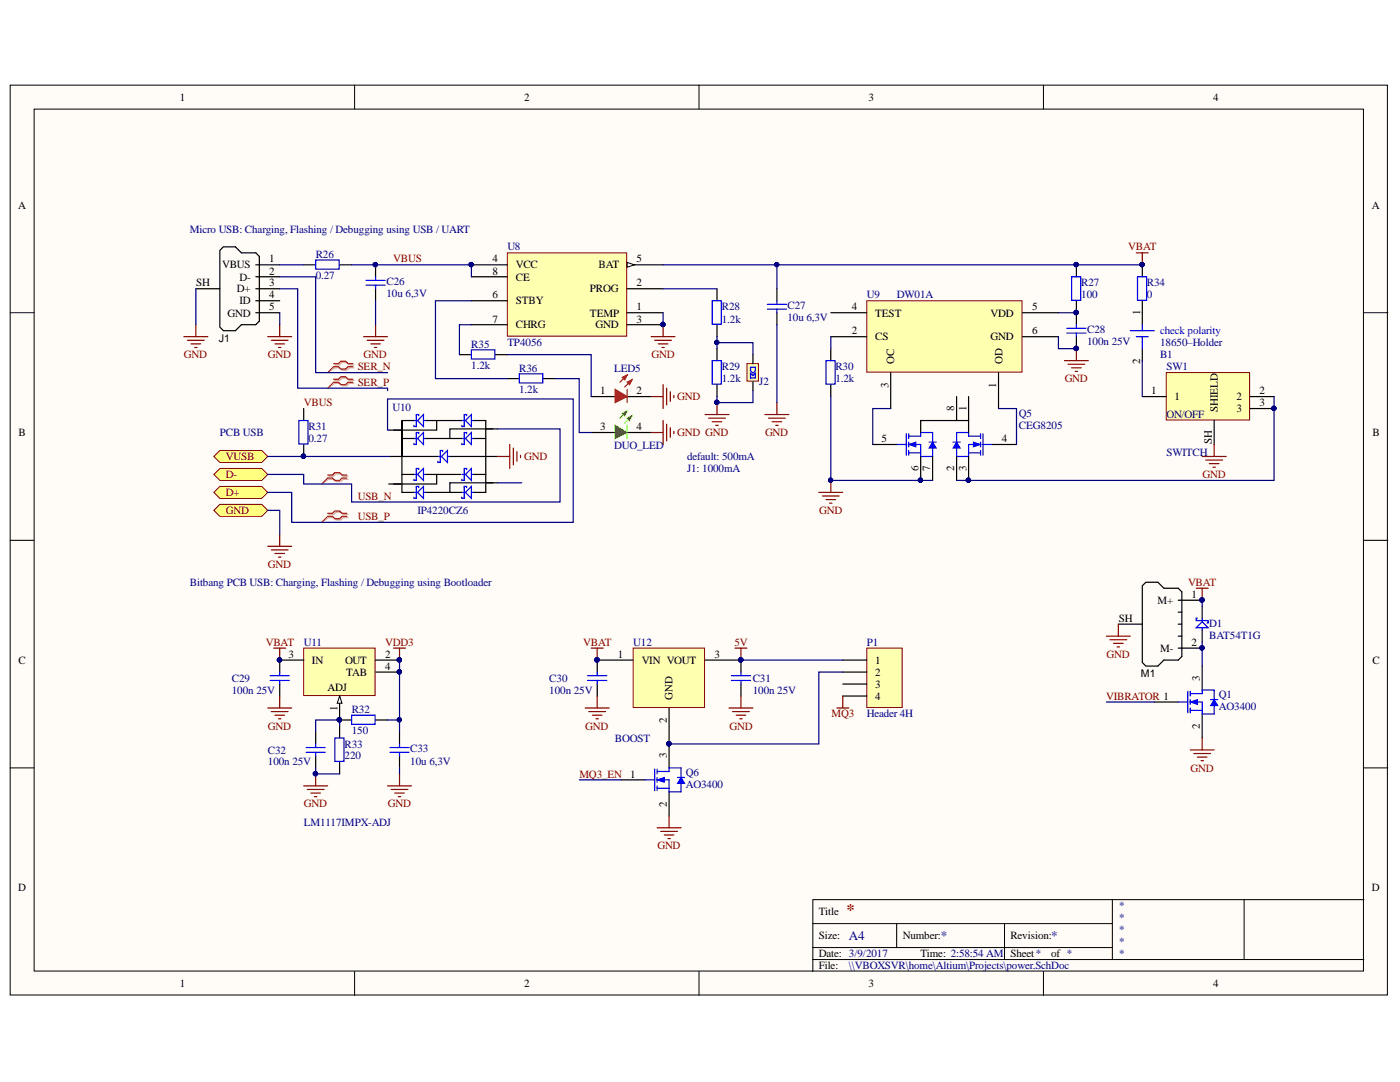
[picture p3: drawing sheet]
<svg xmlns="http://www.w3.org/2000/svg" width="279mm" height="216mm" viewBox="0 0 279 216" stroke-linecap="round" stroke-linejoin="round" font-family="sans-serif">
<defs><g id="words">
<text font-size="3.2" fill="#800000" x="168.9" y="182.7">*</text>
<g font-size="2.6" fill="#000080">
<text x="169.4" y="187.6">A4</text>
<text x="187.8" y="187.6">*</text>
<text x="209.8" y="187.6">*</text>
</g>
<g font-size="2.2">
<text x="35.9" y="20.1">1</text>
<text x="104.6" y="20.1">2</text>
<text x="173.3" y="20.1">3</text>
<text x="242.1" y="20.1">4</text>
<text x="3.6" y="41.6">A</text>
<text x="273.8" y="41.6">A</text>
<text x="44.3" y="53.5">VBUS</text>
<text x="53.7" y="52.3">1</text>
<text x="98.3" y="52.3">4</text>
<text x="102.9" y="53.5">VCC</text>
<text x="119.4" y="53.5">BAT</text>
<text x="127" y="52.3">5</text>
<text x="39.2" y="57.2">SH</text>
<text x="47.3" y="58.3">D+</text>
<text x="47.8" y="56">D-</text>
<text x="53.7" y="54.8">2</text>
<text x="53.7" y="57.2">3</text>
<text x="53.7" y="59.5">4</text>
<text x="98.3" y="54.8">8</text>
<text x="98.3" y="59.5">6</text>
<text x="102.9" y="56">CE</text>
<text x="117.7" y="58.3">PROG</text>
<text x="127" y="57.2">2</text>
<text x="45.4" y="63.2">GND</text>
<text x="47.8" y="60.7">ID</text>
<text x="53.7" y="61.9">5</text>
<text x="98.3" y="64.4">7</text>
<text x="102.9" y="60.7">STBY</text>
<text x="102.9" y="65.5">CHRG</text>
<text x="117.7" y="63.2">TEMP</text>
<text x="118.8" y="65.5">GND</text>
<text x="127" y="64.4">3</text>
<text x="127" y="61.9">1</text>
<text x="170" y="61.9">4</text>
<text x="174.7" y="63.2">TEST</text>
<text x="197.7" y="63.2">VDD</text>
<text x="206" y="61.9">5</text>
<text x="227.5" y="62.9" transform="rotate(-90 227.5 62.9)">1</text>
<text x="170" y="66.7">2</text>
<text x="174.7" y="67.9">CS</text>
<text x="197.7" y="67.9">GND</text>
<text x="206" y="66.7">6</text>
<text x="177.3" y="77.4" transform="rotate(-90 177.3 77.4)">3</text>
<text x="178.5" y="72.6" transform="rotate(-90 178.5 72.6)">OC</text>
<text x="198.8" y="77.4" transform="rotate(-90 198.8 77.4)">1</text>
<text x="200" y="72.6" transform="rotate(-90 200 72.6)">OD</text>
<text x="227.5" y="72.6" transform="rotate(-90 227.5 72.6)">2</text>
<text x="119.8" y="78.6">1</text>
<text x="127" y="78.6">2</text>
<text x="190.4" y="82" transform="rotate(-90 190.4 82)">8</text>
<text x="192.9" y="82" transform="rotate(-90 192.9 82)">1</text>
<text x="229.7" y="78.6">1</text>
<text x="234.4" y="79.8">1</text>
<text x="243" y="82.3" transform="rotate(-90 243 82.3)">SHIELD</text>
<text x="246.7" y="79.8">2</text>
<text x="246.7" y="82.3">3</text>
<text x="251.4" y="78.6">2</text>
<text x="251.4" y="81.1">3</text>
<text x="3.7" y="87">B</text>
<text x="119.8" y="85.8">3</text>
<text x="127" y="85.8">4</text>
<text x="175.9" y="88.2">5</text>
<text x="200" y="88.2">4</text>
<text x="241.8" y="88.6" transform="rotate(-90 241.8 88.6)">SH</text>
<text x="273.9" y="87">B</text>
<text x="183.3" y="94" transform="rotate(-90 183.3 94)">6</text>
<text x="185.7" y="94" transform="rotate(-90 185.7 94)">7</text>
<text x="190.4" y="94" transform="rotate(-90 190.4 94)">2</text>
<text x="192.9" y="94" transform="rotate(-90 192.9 94)">3</text>
<text x="237.8" y="119.3">1</text>
<text x="223.3" y="124.1">SH</text>
<text x="231" y="120.5">M+</text>
<text x="57.6" y="131.2">3</text>
<text x="76.9" y="131.2">2</text>
<text x="123.3" y="131.2">1</text>
<text x="142.6" y="131.2">3</text>
<text x="231.5" y="130.1">M-</text>
<text x="237.8" y="128.9">2</text>
<text x="3.7" y="132.4">C</text>
<text x="62.3" y="132.4">IN</text>
<text x="65.4" y="137.9">ADJ</text>
<text x="68.9" y="132.4">OUT</text>
<text x="69.1" y="134.8">TAB</text>
<text x="76.9" y="133.6">4</text>
<text x="128.1" y="132.4">VIN VOUT</text>
<text x="174.7" y="132.4">1</text>
<text x="174.7" y="134.8">2</text>
<text x="174.7" y="137.2">3</text>
<text x="239.5" y="135.8" transform="rotate(-90 239.5 135.8)">3</text>
<text x="273.9" y="132.4">C</text>
<text x="67.3" y="141.9" transform="rotate(-90 67.3 141.9)">1</text>
<text x="134.2" y="139.6" transform="rotate(-90 134.2 139.6)">GND</text>
<text x="174.7" y="139.6">4</text>
<text x="133.1" y="144.3" transform="rotate(-90 133.1 144.3)">2</text>
<text x="239.5" y="145.4" transform="rotate(-90 239.5 145.4)">2</text>
<text x="125.8" y="155.2">1</text>
<text x="133.1" y="151.3" transform="rotate(-90 133.1 151.3)">3</text>
<text x="133.1" y="161" transform="rotate(-90 133.1 161)">2</text>
<text x="3.6" y="177.8">D</text>
<text x="273.8" y="177.8">D</text>
<text x="163.4" y="182.7">Title</text>
<text x="163.4" y="187.4">Size:</text>
<text x="163.4" y="191">Date: 3/9/2017</text>
<text x="180.2" y="187.4">Number:</text>
<text x="183.7" y="191">Time: 2:58:54 AM</text>
<text x="201.7" y="187.4">Revision:</text>
<text x="201.7" y="191">Sheet*</text>
<text x="209.8" y="191">of *</text>
<text x="35.9" y="196.9">1</text>
<text x="104.6" y="196.9">2</text>
<text x="163.4" y="193.4">File:</text>
<text x="173.3" y="196.9">3</text>
<text x="242.1" y="196.9">4</text>
</g>
<g font-size="2.2" fill="#000080">
<text x="37.9" y="46.4">Micro USB: Charging, Flashing / Debugging using USB / UART</text>
<text x="63" y="51.4">R26</text>
<text x="101.3" y="50">U8</text>
<text x="63" y="55.7">0.27</text>
<text x="77.1" y="56.9">C26</text>
<text x="77.1" y="59.3">10u 6,3V</text>
<text x="173" y="59.5">U9</text>
<text x="179" y="59.5">DW01A</text>
<text x="215.8" y="57.2">R27</text>
<text x="215.8" y="59.5">100</text>
<text x="228.9" y="57.2">R34</text>
<text x="228.9" y="59.5">0</text>
<text x="144.1" y="61.9">R28</text>
<text x="144.1" y="64.4">1.2k</text>
<text x="157.2" y="61.7">C27</text>
<text x="157.2" y="64.1">10u 6,3V</text>
<text x="94.1" y="69.3">R35</text>
<text x="101.3" y="69.1">TP4056</text>
<text x="217" y="66.5">C28</text>
<text x="217" y="68.8">100n 25V</text>
<text x="231.5" y="71.5">B1</text>
<text x="231.5" y="69.1">18650–Holder</text>
<text x="94.1" y="73.7">1.2k</text>
<text x="103.6" y="74.2">R36</text>
<text x="122.6" y="74.2">LED5</text>
<text x="144.1" y="73.9">R29</text>
<text x="144.1" y="76.3">1.2k</text>
<text x="151.5" y="76.9">J2</text>
<text x="166.7" y="73.9">R30</text>
<text x="166.7" y="76.3">1.2k</text>
<text x="232.8" y="73.9">SW1</text>
<text x="78.3" y="82">U10</text>
<text x="103.6" y="78.4">1.2k</text>
<text x="203.3" y="83.2">Q5</text>
<text x="232.8" y="83.5">ON/OFF</text>
<text x="43.9" y="87">PCB USB</text>
<text x="61.6" y="85.8">R31</text>
<text x="61.6" y="88.2">0.27</text>
<text x="122.6" y="89.6">DUO_LED</text>
<text x="203.3" y="85.6">CEG8205</text>
<text x="137.1" y="91.8">default: 500mA</text>
<text x="137.1" y="94.2">J1: 1000mA</text>
<text x="232.8" y="91.1">SWITCH</text>
<text x="83.3" y="102.6">IP4220CZ6</text>
<text x="37.9" y="116.9">Bitbang PCB USB: Charging, Flashing / Debugging using Bootloader</text>
<text x="241.3" y="125.1">D1</text>
<text x="60.6" y="128.9">U11</text>
<text x="126.4" y="128.9">U12</text>
<text x="173" y="128.9">P1</text>
<text x="241.3" y="127.4">BAT54T1G</text>
<text x="46.3" y="136.1">C29</text>
<text x="109.6" y="136.1">C30</text>
<text x="150.2" y="136.1">C31</text>
<text x="46.3" y="138.4">100n 25V</text>
<text x="70.2" y="142.2">R32</text>
<text x="109.6" y="138.4">100n 25V</text>
<text x="150.2" y="138.4">100n 25V</text>
<text x="173" y="143.2">Header 4H</text>
<text x="243.3" y="139.4">Q1</text>
<text x="243.3" y="141.7">AO3400</text>
<text x="68.8" y="149.2">R33</text>
<text x="70.2" y="146.5">150</text>
<text x="122.7" y="148">BOOST</text>
<text x="53.5" y="150.4">C32</text>
<text x="53.5" y="152.7">100n 25V</text>
<text x="68.8" y="151.5">220</text>
<text x="81.9" y="150.1">C33</text>
<text x="81.9" y="152.6">10u 6,3V</text>
<text x="136.9" y="154.9">Q6</text>
<text x="136.9" y="157.3">AO3400</text>
<text x="60.6" y="164.7">LM1117IMPX-ADJ</text>
<text x="223.2" y="181.5">*</text>
<text x="223.2" y="183.8">*</text>
<text x="223.2" y="186.2">*</text>
<text x="223.2" y="188.6">*</text>
<text x="223.2" y="191">*</text>
<text x="169.4" y="193.4">\\VBOXSVR\home\Altium\Projects\power.SchDoc</text>
</g>
<g font-size="2.2" fill="#800000">
<text x="78.5" y="52.3">VBUS</text>
<text x="225.2" y="50">VBAT</text>
<text x="36.7" y="71.5">GND</text>
<text x="53.5" y="71.5">GND</text>
<text x="72.6" y="71.5">GND</text>
<text x="130" y="71.5">GND</text>
<text x="71.4" y="77">SER_P</text>
<text x="71.4" y="73.9">SER_N</text>
<text x="212.5" y="76.3">GND</text>
<text x="60.6" y="81.1">VBUS</text>
<text x="135.2" y="79.8">GND</text>
<text x="135.2" y="87">GND GND</text>
<text x="152.7" y="87">GND</text>
<text x="45.1" y="91.8">VUSB</text>
<text x="45.1" y="95.4">D-</text>
<text x="104.6" y="91.8">GND</text>
<text x="240" y="95.4">GND</text>
<text x="45.1" y="99">D+</text>
<text x="71.4" y="99.7">USB_N</text>
<text x="45.1" y="102.6">GND</text>
<text x="71.4" y="103.8">USB_P</text>
<text x="163.5" y="102.6">GND</text>
<text x="53.5" y="113.3">GND</text>
<text x="237.1" y="116.9">VBAT</text>
<text x="53" y="128.9">VBAT</text>
<text x="76.9" y="128.9">VDD3</text>
<text x="116.4" y="128.9">VBAT</text>
<text x="146.6" y="128.9">5V</text>
<text x="220.9" y="131.2">GND</text>
<text x="166" y="143.2">MQ3</text>
<text x="220.8" y="139.6">VIBRATOR 1</text>
<text x="53.5" y="145.6">GND</text>
<text x="116.8" y="145.6">GND</text>
<text x="145.6" y="145.6">GND</text>
<text x="115.6" y="155.2">MQ3_EN</text>
<text x="237.6" y="154">GND</text>
<text x="60.6" y="161.1">GND</text>
<text x="77.4" y="161.1">GND</text>
<text x="131.2" y="169.5">GND</text>
</g>
<text font-size="2.2" fill="#00f" x="231.5" y="66.7">check polarity</text>
<g font-size="2.1">
<text x="43.6" y="68.2">J1</text>
<text x="227.7" y="135">M1</text>
</g>
</g></defs>
<g fill="#fffcf8" stroke="#000" stroke-width=".2">
<path d="M2 17h274.9v181.5h-274.9z"/>
<path d="M6.8 21.8h265.3v172h-265.3z"/>
</g>
<g fill="none" stroke="#000" stroke-width=".2">
<path d="M70.8 17v4.8M139.5 17v4.8M208.2 17v4.8M2 62.4h4.8M272.2 62.4h4.8M2 107.8h4.8M272.2 107.8h4.8M2 153.2h4.8M272.2 153.2h4.8M222 179.5v12M248.3 179.5h-86.1v14.4M272.2 179.5h-23.9v12"/>
<path d="M70.8 193.9v4.7M139.5 193.9v4.7M162.2 184.3h59.8M162.2 191.5h110M162.2 189.1h59.8M179 184.3v4.8M200.5 184.3v7.2M208.2 193.9v4.7"/>
</g>
<path d="M193.3 87h2.4M193.3 90.4h2.4M195.7 88.7h-2.4v2.4M195.7 86.5v1M195.7 88.2v1M195.7 89.9v.9M196.2 88.7h1.9M196.2 86.5v4.3" fill="none" stroke="#00f" stroke-width=".24"/>
<path d="M194.3 88.2l1.4 .5-1.4 .5z" fill="#00f"/>
<path d="M194.3 88.2l1.4 .5-1.4 .5z" fill="none" stroke="#00f" stroke-width=".2"/>
<path d="M193.3 86.3v.7" fill="none" stroke="#00f" stroke-width=".24"/>
<path d="M190.9 88.2l.7 1.2h-1.4z" fill="#00f"/>
<path d="M190.9 88.2l.7 1.2h-1.4z" fill="none" stroke="#00f" stroke-width=".2"/>
<path d="M179 88.7h1.9M180.9 86.5v4.3M181.3 87h2.4M181.3 88.7h2.4v2.4M181.3 90.4h2.4M181.3 86.5v1M181.3 88.2v1M181.3 89.9v.9M190.2 88.2h1.4M190.9 89.4v1.7h2.4M193.3 86.3h-2.4v1.9" fill="none" stroke="#00f" stroke-width=".24"/>
<path d="M193.3 79.1v4.8M193.3 91.1v4.8M198.1 88.7h4.8" fill="none" stroke="#000" stroke-width=".24"/>
<circle cx="193.3" cy="95.8" r=".43" fill="#000080" stroke="#000080" stroke-width=".2"/>
<path d="M181.3 88.7l1.5-.5v1z" fill="#00f"/>
<path d="M181.3 88.7l1.5-.5v1z" fill="none" stroke="#00f" stroke-width=".2"/>
<path d="M183.7 86.3v.7" fill="none" stroke="#00f" stroke-width=".24"/>
<path d="M186.1 88.2l.7 1.2h-1.4z" fill="#00f"/>
<path d="M186.1 88.2l.7 1.2h-1.4z" fill="none" stroke="#00f" stroke-width=".2"/>
<path d="M183.7 86.3h2.4v1.9M185.4 88.2h1.4M186.1 89.4v1.7h-2.4" fill="none" stroke="#00f" stroke-width=".24"/>
<path d="M190.9 79.1v4.8M174.2 88.7h4.8M183.7 86.3v-2.4h9.6v2.4M183.7 91.1v4.8M186.1 91.1v4.8M190.9 91.1v4.8" fill="none" stroke="#000" stroke-width=".24"/>
<g fill="#000080" stroke="#000080" stroke-width=".2">
<circle cx="183.7" cy="95.8" r=".43"/>
<circle cx="193.3" cy="95.8" r=".43"/>
</g>
<path d="M101.3 50.5h23.8v16.6h-23.8z" fill="#ffffb0" stroke="#800000" stroke-width=".2"/>
<path d="M94.1 55.2h7.2M94.1 52.8h7.2M125.2 52.8h7.1M125.2 57.6h7.1M94.1 60h7.2M94.1 64.8h7.2M125.2 64.8h7.1M125.2 62.4h7.1" fill="none" stroke="#000" stroke-width=".24"/>
<g fill="#000080" stroke="#000080" stroke-width=".2">
<circle cx="94" cy="52.8" r=".43"/>
<circle cx="132.3" cy="64.7" r=".43"/>
</g>
<path d="M125.2 52.4l1.4 .4-1.4 .5z" fill="#fffcf8"/>
<path d="M125.2 52.4l1.4 .4-1.4 .5z" fill="none" stroke="#000" stroke-width=".2"/>
<g fill="#000080" stroke="#000080" stroke-width=".2">
<circle cx="94" cy="52.8" r=".43"/>
<circle cx="132.3" cy="64.7" r=".43"/>
<circle cx="74.9" cy="52.8" r=".43"/>
<circle cx="143" cy="80.3" r=".43"/>
</g>
<path d="M60.6 52.8h2.4M67.8 52.8h2.4M75 52.8v2.4M75 57.6v2.4M143.1 57.6v2.4M155 57.6v2.4M143.1 64.8v2.4M143.1 69.6v2.4M143.1 76.7v2.4M155 62.4v2.4" fill="none" stroke="#000" stroke-width=".24"/>
<path d="M63 51.9h4.7v1.8h-4.7zM73 55.9h3.9M73 56.9h3.9M75 55.2v.7M75 56.9v.7M142.1 60h1.9v4.7h-1.9zM142.1 72h1.9v4.6h-1.9zM153.1 60.7h3.9M153.1 61.7h3.9M155 60v.7M155 61.7v.7" fill="none" stroke="#00f" stroke-width=".24"/>
<g fill="none" stroke="#800000" stroke-width=".24">
<path d="M53.4 67.2h4.8M54.2 67.9h3.3M54.9 68.6h1.9M55.6 69.3h.5M55.8 64.8v2.4M72.6 67.2h4.7M73.3 67.9h3.3M74 68.6h1.9M74.7 69.3h.5M75 64.8v2.4M129.9 67.2h4.8M130.7 67.9h3.3"/>
<path d="M131.4 68.6h1.9M132.1 69.3h.5M132.3 64.8v2.4M140.7 82.7h4.8M141.4 83.4h3.4M142.1 84.2h1.9M142.9 84.9h.4M143.1 80.3v2.4M152.7 82.7h4.7M153.4 83.4h3.3M154.1 84.2h1.9M154.8 84.9h.5"/>
<path d="M155 80.3v2.4"/>
</g>
<path d="M149.1 72.6h2.3v3.4h-2.3z" fill="#ffffb0" stroke="#800000" stroke-width=".2"/>
<path d="M150.3 70.8v1.8M150.3 76.1v1.8" fill="none" stroke="#000" stroke-width=".24"/>
<path d="M149.8 73.3h.9v.7l-.4 .5-.5-.5zM149.8 74.5l.5 .4 .4-.4v.9h-.9z" fill="none" stroke="#00f" stroke-width=".24"/>
<path d="M173 60h31v14.3h-31z" fill="#ffffb0" stroke="#800000" stroke-width=".2"/>
<g fill="none" stroke="#000" stroke-width=".24">
<path d="M214.8 52.8v2.4M165.8 62.4h7.2M165.8 67.2h7.2M177.8 74.4v7.1M199.3 74.4v7.1M204.1 62.4h7.1M204.1 67.2h7.1M214.8 60v4.8M214.8 67.2v2.4M77.6 96.6h2.4M77.8 91.1h9.6M77.8 85.8h2.4"/>
<path d="M80.2 91.1v-7.2v14.4h2.4M80.2 94.7h2.4M80.2 87.5h2.4M80.2 83.9h2.4M85 98.3h7.2M85 94.7h6.9M85 87.5h7.2M85 83.9h7.2M87.1 94.7v1.9h-8.6M87.1 83.9v1.9h-8.6M89.8 91.1h9.5M94.6 83.9h2.3v14.4h-2.3"/>
<path d="M94.6 94.7h2.3M94.6 87.5h2.3M96.9 96.3h2.4M96.9 85.6h2.4M98.4 96.3h-8.6v2M98.4 85.6h-8.6v1.9"/>
</g>
<g fill="#000080" stroke="#000080" stroke-width=".2">
<circle cx="214.8" cy="52.8" r=".43"/>
<circle cx="214.8" cy="62.4" r=".43"/>
<circle cx="165.8" cy="95.8" r=".43"/>
<circle cx="214.8" cy="69.5" r=".43"/>
</g>
<g fill="none" stroke="#00f" stroke-width=".24">
<path d="M213.9 55.2h1.8v4.7h-1.8zM212.9 65.5h3.8M212.9 66.5h3.8M214.8 64.8v.7M214.8 66.5v.7M82.6 98.3h.5M82.6 94.7h.5M82.6 87.5h.5M82.6 83.9h.5M83.3 98.3l1.2-1.2v2.3zM83.3 94.7l1.2-1.2v2.4zM83.3 87.5l1.2-1.2v2.4z"/>
<path d="M83.3 83.9l1.2-1.2v2.4zM83.6 97.3v-.2h-.5v2.3h-.5v-.2M83.6 93.7v-.2h-.5v2.4h-.5v-.3M83.6 86.5v-.2h-.5v2.4h-.5v-.2M83.6 83v-.3h-.5v2.4h-.5v-.2M84.5 98.3h.5M84.5 94.7h.5M84.5 87.5h.5M84.5 83.9h.5M87.4 91.1h.5M88.1 91.1l1.2-1.2v2.4zM88.3 90.1v-.2h-.4v2.4h-.5v-.3"/>
<path d="M89.3 91.1h.5M92.2 98.3h.4M92.2 94.7h.4M92.2 87.5h.4M92.2 83.9h.4M92.9 87.5l1.2-1.2v2.4zM92.9 83.9l1.2-1.2v2.4zM92.9 94.7l1.2-1.2v2.4zM92.9 98.3l1.2-1.2v2.3zM93.1 86.5v-.2h-.5v2.4h-.4v-.2M93.1 83v-.3h-.5v2.4h-.4v-.2M93.1 93.7v-.2h-.5v2.4h-.4v-.3"/>
<path d="M93.1 97.3v-.2h-.5v2.3h-.4v-.2M94.1 98.3h.5M94.1 94.7h.5M94.1 87.5h.5M94.1 83.9h.5"/>
</g>
<g fill="none" stroke="#800000" stroke-width=".24">
<path d="M36.7 67.2h4.8M37.4 67.9h3.4M38.1 68.6h1.9M38.8 69.3h.5M39.1 64.8v2.4M212.4 72h4.8M213.1 72.7h3.4M213.9 73.4h1.9M214.6 74.1h.5M214.8 69.6v2.4M163.4 98.3h4.8M164.1 99h3.4"/>
<path d="M164.8 99.7h2M165.8 95.9v2.4M165.6 100.4h.4"/>
</g>
<g fill="#ffff80" stroke="#800000" stroke-width=".2">
<path d="M42.7 91.1l1.2-1.2h8.3l1.2 1.2-1.2 1.2h-8.3z" fill-rule="evenodd"/>
<path d="M42.7 94.7l1.2-1.2h8.3l1.2 1.2-1.2 1.2h-8.3z" fill-rule="evenodd"/>
<path d="M42.7 98.3l1.2-1.2h8.3l1.2 1.2-1.2 1.1h-8.3z" fill-rule="evenodd"/>
<path d="M42.7 101.8l1.2-1.2h8.3l1.2 1.2-1.2 1.2h-8.3z" fill-rule="evenodd"/>
</g>
<path d="M165.8 69.6v2.4M165.8 76.7v2.4M60.6 81.5v2.4M60.6 88.7v2.4" fill="none" stroke="#000" stroke-width=".24"/>
<g fill="#000080" stroke="#000080" stroke-width=".2">
<circle cx="60.6" cy="91" r=".43"/>
<circle cx="227.9" cy="52.8" r=".43"/>
</g>
<path d="M164.8 72h1.9v4.6h-1.9zM59.7 83.9h1.8v4.7h-1.8z" fill="none" stroke="#00f" stroke-width=".24"/>
<path d="M226.8 50.5h2.4M228 50.5v2.3M99.3 91.1h2.4M101.7 88.7v4.8M102.4 89.4v3.4M103.2 90.1v1.9M103.9 90.8v.5M53.4 109h4.8M54.2 109.7h3.3M54.9 110.4h1.9M55.6 111.2h.5M55.8 106.6v2.4" fill="none" stroke="#800000" stroke-width=".24"/>
<path d="M66.8 72.8h1l.5-.5h.9l.5 .5h.9M66.8 73.4h1l.5 .5h.9l.5-.5h.9M66.8 75.9h1l.5-.5h.9l.5 .5h.9M66.8 76.5h1l.5 .5h.9l.5-.5h.9M65.6 95h1l.5-.5h.9l.5 .5h1M65.6 95.6h1l.5 .5h.9l.5-.5h1M65.6 102.7h1l.5-.5h.9l.5 .5h1M65.6 103.3h1l.5 .5h.9l.5-.5h1" fill="none" stroke="#d0a19e" stroke-width=".24"/>
<path d="M66.8 73.4l-1.4 1M66.8 76.5l-1.4 1M65.6 95.6l-1.4 1M65.6 103.3l-1.4 .9" fill="none" stroke="#d0a19e" stroke-width=".2"/>
<path d="M66.6 72.6h.9l.5-.5h1l.5 .5h.9M66.6 73.2h.9l.5 .4h1l.5-.4h.9M66.6 75.7h.9l.5-.5h1l.5 .5h.9M66.6 76.3h.9l.5 .4h1l.5-.4h.9M65.4 94.8h.9l.5-.5h1l.5 .5h.9M65.4 95.4h.9l.5 .5h1l.5-.5h.9M65.4 102.4h.9l.5-.4h1l.5 .4h.9M65.4 103h.9l.5 .5h1l.5-.5h.9" fill="none" stroke="#f00" stroke-width=".24"/>
<path d="M66.6 73.2l-1.2 1.2M66.6 76.3l-1.2 1.2M65.4 95.4l-1.2 1.2M65.4 103l-1.2 1.2" fill="none" stroke="#f00" stroke-width=".2"/>
<path d="M60.6 129.3h14.3v9.5h-14.3z" fill="#ffffb0" stroke="#800000" stroke-width=".2"/>
<path d="M55.8 131.7h4.8M67.8 138.9v4.8M75 131.7h4.7" fill="none" stroke="#000" stroke-width=".24"/>
<g fill="#000080" stroke="#000080" stroke-width=".2">
<circle cx="55.8" cy="131.7" r=".43"/>
<circle cx="79.7" cy="131.7" r=".43"/>
</g>
<path d="M67.8 138.9l.5 1.4h-1z" fill="#fffcf8"/>
<path d="M67.8 138.9l.5 1.4h-1z" fill="none" stroke="#000" stroke-width=".2"/>
<g fill="#000080" stroke="#000080" stroke-width=".2">
<circle cx="67.7" cy="143.6" r=".43"/>
<circle cx="79.7" cy="134.1" r=".43"/>
<circle cx="55.8" cy="131.7" r=".43"/>
<circle cx="79.7" cy="131.7" r=".43"/>
<circle cx="62.9" cy="154.4" r=".43"/>
</g>
<g fill="none" stroke="#000" stroke-width=".24">
<path d="M228 62.4v2.4M228 69.6v2.4M55.8 131.7v2.4M55.8 136.5v2.4M75 134.1h4.7M63 146.1v2.3M63 150.8v2.4M67.8 144.9v2.4M67.8 152v2.4M67.8 143.7h2.4M75 143.7h2.3M79.7 146.1v2.3"/>
<path d="M79.7 150.8v2.4"/>
</g>
<g fill="none" stroke="#00f" stroke-width=".24">
<path d="M226.8 67.2h1.2v2.4M228 64.8v1.2h-2.4M228 66h2.4M228 67.2h1.2M53.9 134.8h3.8M53.9 135.8h3.8M55.8 134.1v.7M55.8 135.8v.7M61.1 149.2h3.8M61.1 150.1h3.8M63 148.4v.8M63 150.1v.7"/>
<path d="M66.8 147.3h1.8v4.6h-1.8zM70.2 142.7h4.7v1.8h-4.7zM77.8 149.2h3.8M77.8 150.1h3.8M79.7 148.4v.8M79.7 150.1v.7"/>
</g>
<g fill="none" stroke="#800000" stroke-width=".24">
<path d="M54.6 129.3h2.4M55.8 129.3v2.4M55.8 138.9v2.4M78.5 129.3h2.4M79.7 129.3v2.4M53.4 141.3h4.8M54.2 142h3.3M54.9 142.7h1.9M55.6 143.4h.5M60.6 156.8h4.8M61.3 157.5h3.4M62 158.2h2"/>
<path d="M62.8 159h.4M63 154.4v2.4M77.3 156.8h4.8M78.1 157.5h3.3M78.8 158.2h1.9M79.5 159h.5M79.7 154.4v2.4"/>
</g>
<path d="M173 129.3h7.1v11.9h-7.1z" fill="#ffffb0" stroke="#800000" stroke-width=".2"/>
<path d="M168.2 131.7h4.8M168.2 134.1h4.8M168.2 136.5h4.8M168.2 138.9h4.8" fill="none" stroke="#000" stroke-width=".24"/>
<path d="M126.4 129.3h14.2v11.9h-14.2z" fill="#ffffb0" stroke="#800000" stroke-width=".2"/>
<path d="M119.2 136.5v2.4M126.4 131.7h-7.2v2.4M140.7 131.7h7.2M124 155.6h4.7M133.5 141.3v11.9M133.5 158v4.8" fill="none" stroke="#000" stroke-width=".24"/>
<g fill="#000080" stroke="#000080" stroke-width=".2">
<circle cx="119.1" cy="131.7" r=".43"/>
<circle cx="133.5" cy="148.4" r=".43"/>
<circle cx="147.8" cy="131.7" r=".43"/>
</g>
<path d="M118 129.3h2.4M119.2 129.3v2.4M119.2 138.9v2.4M116.8 141.3h4.8M117.5 142h3.4M118.2 142.7h1.9M118.9 143.4h.5" fill="none" stroke="#800000" stroke-width=".24"/>
<path d="M117.3 134.8h3.8M117.3 135.8h3.8M119.2 134.1v.7M119.2 135.8v.7M128.7 155.6h2M130.7 153.5v4.3M131.1 153.9h2.4M131.1 155.6h2.4v2.4M131.1 157.3h2.4M131.1 153.5v.9M131.1 155.1v1M131.1 156.8v1" fill="none" stroke="#00f" stroke-width=".24"/>
<path d="M131.1 155.6l1.5-.5v1z" fill="#00f"/>
<path d="M131.1 155.6l1.5-.5v1z" fill="none" stroke="#00f" stroke-width=".2"/>
<path d="M133.5 153.9v-.7h2.4v1.9M135.9 156.3v1.7h-2.4" fill="none" stroke="#00f" stroke-width=".24"/>
<path d="M135.9 155.1l.7 1.2h-1.4z" fill="#00f"/>
<path d="M135.9 155.1l.7 1.2h-1.4z" fill="none" stroke="#00f" stroke-width=".2"/>
<path d="M227 55.2h1.8v4.7h-1.8zM146 134.8h3.8M146 135.8h3.8M147.9 134.1v.7M147.9 135.8v.7M135.2 155.1h1.4" fill="none" stroke="#00f" stroke-width=".24"/>
<g fill="#000080" stroke="#000080" stroke-width=".2">
<circle cx="133.5" cy="148.4" r=".43"/>
<circle cx="147.8" cy="131.7" r=".43"/>
<circle cx="227.9" cy="52.8" r=".43"/>
</g>
<g fill="none" stroke="#000" stroke-width=".24">
<path d="M39.1 57.6h4.8M43.9 50l.7-.7h2.4l1.2 1.2h2.8l.8 .7v12.9l-.8 .7h-2.8l-1.2 1.2h-2.4l-.7-.7zM51 52.8h4.8M51 55.2h4.8M51 57.6h4.8M228 52.8v2.4M51 60h4.8M51 62.4h4.8M228 60v2.4M118 86.3h4.8M125.2 86.3h4.7M147.9 131.7v2.4"/>
<path d="M147.9 136.5v2.4"/>
</g>
<g fill="none" stroke="#800000" stroke-width=".24">
<path d="M146.7 129.3h2.4M147.9 129.3v2.4M147.9 138.9v2.4M168.2 138.9v2.4M145.5 141.3h4.8M146.2 142h3.3M146.9 142.7h1.9M147.6 143.4h.5M167 141.3h2.4M131.1 165.2h4.8M131.9 165.9h3.3M132.6 166.6h1.9"/>
<path d="M133.3 167.3h.5M133.5 162.8v2.4"/>
</g>
<path d="M125.2 82l-1.5 1.4M126.1 83l-1.4 1.4" fill="none" stroke="#0f0" stroke-width=".24"/>
<path d="M125.2 83.4l.9-.4-.5 .9z" fill="#0f0"/>
<path d="M125.2 83.4l.9-.4-.5 .9z" fill="none" stroke="#0f0" stroke-width=".24"/>
<path d="M124.2 82.5l1-.5-.5 1z" fill="#0f0"/>
<path d="M124.2 82.5l1-.5-.5 1z" fill="none" stroke="#0f0" stroke-width=".24"/>
<path d="M122.8 84.9l2.4 1.4-2.4 1.2z" fill="#0f0"/>
<path d="M122.8 84.9l2.4 1.4-2.4 1.2zM125.2 84.9v2.6" fill="none" stroke="#0f0" stroke-width=".24"/>
<path d="M118 79.1h4.8M125.2 79.1h4.7" fill="none" stroke="#000" stroke-width=".24"/>
<path d="M125.2 74.8l-1.5 1.5M126.1 75.8l-1.4 1.4" fill="none" stroke="#f00" stroke-width=".24"/>
<path d="M125.2 76.3l.9-.5-.5 .9z" fill="#f00"/>
<path d="M125.2 76.3l.9-.5-.5 .9z" fill="none" stroke="#f00" stroke-width=".24"/>
<path d="M124.2 75.3l1-.5-.5 1z" fill="#f00"/>
<path d="M124.2 75.3l1-.5-.5 1z" fill="none" stroke="#f00" stroke-width=".24"/>
<path d="M122.8 77.7l2.4 1.4-2.4 1.2z" fill="#f00"/>
<path d="M122.8 77.7l2.4 1.4-2.4 1.2zM125.2 77.7v2.6" fill="none" stroke="#f00" stroke-width=".24"/>
<path d="M129.9 79.1h2.4M132.3 76.7v4.8M133.1 77.5v3.3M133.8 78.2v1.9M134.5 78.9v.5M129.9 86.3h2.4M132.3 83.9v4.8M133.1 84.6v3.4M133.8 85.3v2M134.5 86.1v.4" fill="none" stroke="#800000" stroke-width=".24"/>
<path d="M91.7 70.8h2.4M98.9 70.8h2.4M101.3 75.5h2.3M108.4 75.5h2.4M239.9 132.9v4.8M230.4 140.1h4.7M239.9 142.5v4.8" fill="none" stroke="#000" stroke-width=".24"/>
<path d="M94.1 69.8h4.7v1.8h-4.7zM103.6 74.6h4.7v1.8h-4.7zM237.1 137.9v4.3M237.5 138.4h2.4M237.5 137.9v1M237.5 139.6v1M235.1 140.1h2M237.5 140.1h2.4v2.4M237.5 141.8h2.4M237.5 141.3v.9" fill="none" stroke="#00f" stroke-width=".24"/>
<path d="M237.5 140.1l1.5-.5v1z" fill="#00f"/>
<path d="M237.5 140.1l1.5-.5v1z" fill="none" stroke="#00f" stroke-width=".2"/>
<path d="M239.9 138.4v-.7h2.4v1.9M242.3 140.8v1.7h-2.4" fill="none" stroke="#00f" stroke-width=".24"/>
<path d="M242.3 139.6l.7 1.2h-1.4z" fill="#00f"/>
<path d="M242.3 139.6l.7 1.2h-1.4z" fill="none" stroke="#00f" stroke-width=".2"/>
<path d="M238.7 125.3l1.2-1.2 1.2 1.2zM239 123.3h-.3v.5h2.4v.5h-.2M239.9 123.3v.5M239.9 125.3v.4M241.6 139.6h1.4" fill="none" stroke="#00f" stroke-width=".24"/>
<path d="M228 116.9l.7-.7h2.4l1.2 1.2h2.8l.8 .7v12.9l-.8 .7h-2.8l-1.2 1.2h-2.4l-.7-.7zM235.1 119.8h4.8M223.2 124.5h4.8M235.1 124.5h.8M235.1 122.2h.8M235.1 126.9h.8M235.1 129.3h4.8M239.9 121v2.3M239.9 125.7v2.4" fill="none" stroke="#000" stroke-width=".24"/>
<g fill="#000080" stroke="#000080" stroke-width=".2">
<circle cx="239.9" cy="119.7" r=".43"/>
<circle cx="239.9" cy="129.3" r=".43"/>
</g>
<path d="M238.7 117.4h2.4M239.9 117.4v2.4M220.8 126.9h4.8M221.5 127.7h3.4M222.2 128.4h1.9M222.9 129.1h.5M223.2 124.5v2.4M237.5 149.6h4.8M238.2 150.4h3.4M239 151.1h1.9M239.7 151.8h.5M239.9 147.3v2.3" fill="none" stroke="#800000" stroke-width=".24"/>
<path d="M232.8 74.4h16.6v9.4h-16.6z" fill="#ffffb0" stroke="#800000" stroke-width=".2"/>
<path d="M228 79.1h4.8M249.5 79.1h4.8M242.3 83.9v4.8M249.5 81.5h4.8" fill="none" stroke="#000" stroke-width=".24"/>
<g fill="#000080" stroke="#000080" stroke-width=".2">
<circle cx="254.2" cy="81.5" r=".43"/>
<circle cx="132.3" cy="64.7" r=".43"/>
<circle cx="143" cy="68.3" r=".43"/>
<circle cx="143" cy="80.3" r=".43"/>
<circle cx="214.8" cy="62.4" r=".43"/>
<circle cx="183.7" cy="95.8" r=".43"/>
<circle cx="165.8" cy="95.8" r=".43"/>
<circle cx="214.8" cy="69.5" r=".43"/>
<circle cx="60.6" cy="91" r=".43"/>
<circle cx="94" cy="52.8" r=".43"/>
<circle cx="74.9" cy="52.8" r=".43"/>
<circle cx="67.7" cy="143.6" r=".43"/>
<circle cx="62.9" cy="154.4" r=".43"/>
<circle cx="79.7" cy="143.6" r=".43"/>
<circle cx="79.7" cy="134.1" r=".43"/>
<circle cx="79.7" cy="131.7" r=".43"/>
<circle cx="147.8" cy="131.7" r=".43"/>
<circle cx="133.5" cy="148.4" r=".43"/>
<circle cx="239.9" cy="119.7" r=".43"/>
<circle cx="239.9" cy="129.3" r=".43"/>
<circle cx="193.3" cy="95.8" r=".43"/>
<circle cx="155" cy="52.8" r=".43"/>
<circle cx="214.8" cy="52.8" r=".43"/>
<circle cx="227.9" cy="52.8" r=".43"/>
</g>
<path d="M239.9 91.1h4.8M240.6 91.8h3.4M241.4 92.5h1.9M242.1 93.2h.5M242.3 88.7v2.4" fill="none" stroke="#800000" stroke-width=".24"/>
<g fill="none" stroke="#000080" stroke-width=".24">
<path d="M39.1 57.6v7.2M55.8 55.2h7.2v19.2h14.3M55.8 57.6h3.6v19.9h17.9v.4M55.8 52.8h4.8M70.2 52.8h23.9v2.4M132.3 52.8h22.7v4.8M132.3 57.6h10.8M155 52.8h73M55.8 62.4v2.4M75 60v4.8M94.1 64.8h-2.4v6M94.1 60h-7.2v15.5h14.4"/>
<path d="M101.3 70.8h16.7v8.3M110.8 75.5h4.8v10.8h2.4M132.3 62.4v2.4M143.1 68.4h7.2v2.4M143.1 67.2v2.4M150.3 77.9v2.4h-7.2v-1.2M155 64.8v15.5M165.8 79.1v16.8h20.3M165.8 67.2v2.4M211.2 67.2v2.4h3.6M211.2 62.4h3.6M228 72v7.1"/>
<path d="M254.3 79.1v16.8h-63.4M53.4 91.1h24.4M77.8 85.8h-.5v-6.2h37.1v24.6h-56.2v-5.9h-4.8M99.3 85.6h12.5v14.6h-41.6v-3.6h-9.6v-1.9h-7.2M99.3 96.3h4.8M177.8 81.5h-3.6v7.2M199.3 81.5h3.6v7.2M53.4 101.8h2.4v4.8M239.9 119.8v1.2M79.7 131.7v12h-2.4M147.9 131.7h20.3M168.2 134.1h-4.8v14.3h-29.9"/>
<path d="M239.9 128.1v4.8M63 153.2v1.2h4.8M67.8 144.9v-1.2h-4.8v2.4M79.7 143.7v2.4M79.7 153.2v1.2M115.6 155.6h8.4M220.8 140.1h9.6"/>
</g>
<use href="#words"/>
</svg>
